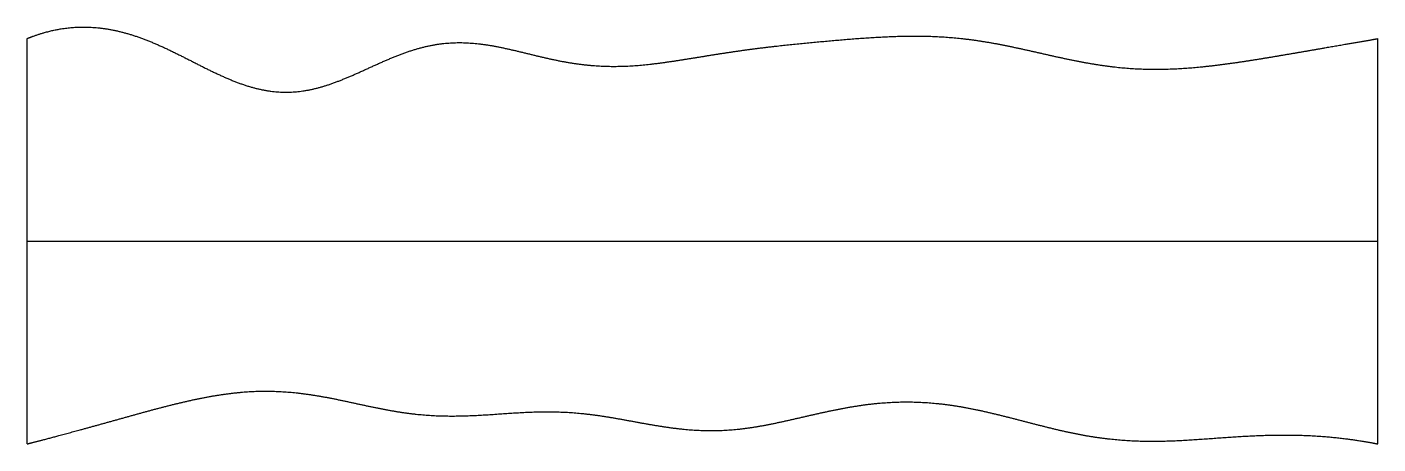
# Model space of a CAD drawing. Header units: millimetres. Extents: x 0 to 10, y 0 to 3.1.
import ezdxf

# ---------------------------------------------------------------- set-up
doc = ezdxf.new("R2010")
doc.units = ezdxf.units.MM
doc.layers.get('0').update_dxf_attribs({"linetype": 'CONTINUOUS'})

msp = doc.modelspace()

# ---------------------------------------------------------------- linework, layer by layer
for points in [[(0, 3), (0.041, 3.017), (0.122, 3.046), (0.244, 3.078), (0.405, 3.095), (0.607, 3.078), (0.807, 3.025), (1.006, 2.942), (1.204, 2.841), (1.402, 2.738), (1.599, 2.652), (1.795, 2.601), (1.991, 2.595), (2.187, 2.636), (2.383, 2.713), (2.579, 2.806), (2.776, 2.894), (2.974, 2.956), (3.173, 2.979), (3.373, 2.965), (3.574, 2.923), (3.776, 2.871), (3.977, 2.824), (4.179, 2.796), (4.381, 2.79), (4.582, 2.804), (4.783, 2.832), (4.984, 2.865), (5.184, 2.898), (5.385, 2.926), (5.585, 2.95), (5.786, 2.97), (5.987, 2.988), (6.189, 3.005), (6.39, 3.017), (6.592, 3.022), (6.793, 3.015), (6.994, 2.995), (7.194, 2.961), (7.394, 2.918), (7.593, 2.871), (7.793, 2.828), (7.993, 2.794), (8.193, 2.774), (8.394, 2.77), (8.596, 2.78), (8.798, 2.801), (8.999, 2.829), (9.201, 2.862), (9.401, 2.896), (9.602, 2.931), (9.761, 2.959), (9.881, 2.979), (9.96, 2.993), (10, 3)], [(0, 0), (0, 0.12), (0, 0.36), (0, 0.72), (0, 1.2), (0, 1.8), (0, 2.28), (0, 2.64), (0, 2.88), (0, 3)], [(10, 0), (10, 0.12), (10, 0.36), (10, 0.72), (10, 1.2), (10, 1.8), (10, 2.28), (10, 2.64), (10, 2.88), (10, 3)], [(0, 1.5), (0.4, 1.5), (1.2, 1.5), (2.4, 1.5), (4, 1.5), (6, 1.5), (7.6, 1.5), (8.8, 1.5), (9.6, 1.5), (10, 1.5)], [(0, 0), (0.039, 0.01), (0.118, 0.03), (0.235, 0.062), (0.393, 0.104), (0.591, 0.159), (0.79, 0.215), (0.989, 0.27), (1.19, 0.32), (1.39, 0.361), (1.591, 0.388), (1.791, 0.396), (1.991, 0.383), (2.191, 0.353), (2.391, 0.31), (2.59, 0.265), (2.79, 0.228), (2.99, 0.207), (3.19, 0.204), (3.391, 0.214), (3.592, 0.23), (3.793, 0.241), (3.994, 0.239), (4.195, 0.219), (4.395, 0.185), (4.595, 0.146), (4.795, 0.113), (4.995, 0.095), (5.194, 0.098), (5.393, 0.123), (5.593, 0.164), (5.793, 0.212), (5.994, 0.257), (6.195, 0.293), (6.396, 0.313), (6.597, 0.314), (6.798, 0.297), (6.998, 0.263), (7.197, 0.216), (7.396, 0.164), (7.595, 0.112), (7.793, 0.067), (7.992, 0.036), (8.192, 0.02), (8.392, 0.018), (8.593, 0.028), (8.795, 0.043), (8.996, 0.058), (9.198, 0.067), (9.399, 0.068), (9.6, 0.058), (9.76, 0.041), (9.88, 0.023), (9.96, 0.008), (10, 0)]]:
    msp.add_open_spline(points, degree=5)

doc.saveas('drawing.dxf')
